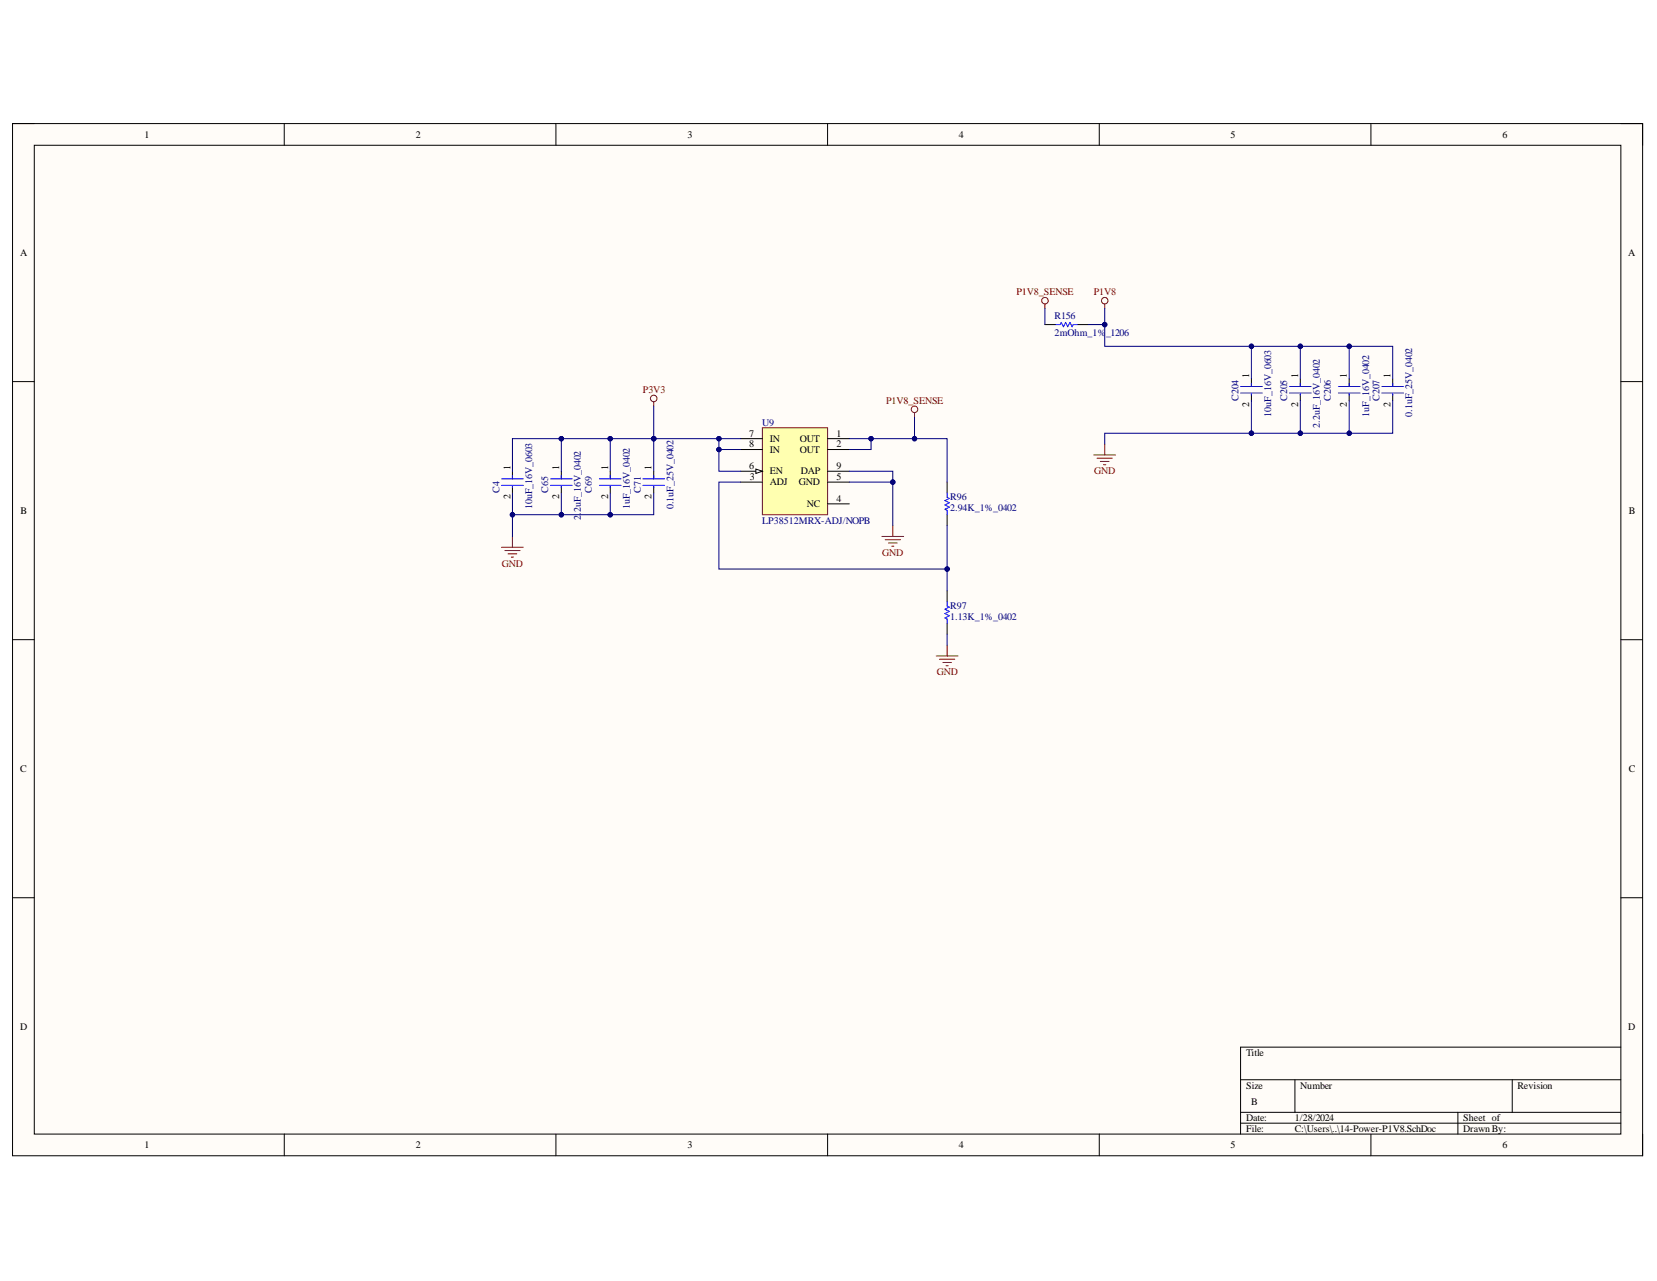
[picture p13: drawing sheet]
<svg xmlns="http://www.w3.org/2000/svg" width="279mm" height="216mm" viewBox="0 0 279 216" stroke-linecap="round" stroke-linejoin="round" font-family="sans-serif">
<defs><g id="words">
<g font-size="1.7">
<text x="24.4" y="23.2">1</text>
<text x="70.1" y="23.2">2</text>
<text x="115.9" y="23.2">3</text>
<text x="161.7" y="23.2">4</text>
<text x="207.5" y="23.2">5</text>
<text x="253.3" y="23.2">6</text>
<text x="3.4" y="43.1">A</text>
<text x="274.6" y="43.1">A</text>
<text x="210.6" y="63.6" transform="rotate(-90 210.6 63.6)">1</text>
<text x="218.9" y="63.6" transform="rotate(-90 218.9 63.6)">1</text>
<text x="227.1" y="63.6" transform="rotate(-90 227.1 63.6)">1</text>
<text x="234.5" y="63.6" transform="rotate(-90 234.5 63.6)">1</text>
<text x="210.6" y="68.6" transform="rotate(-90 210.6 68.6)">2</text>
<text x="218.9" y="68.6" transform="rotate(-90 218.9 68.6)">2</text>
<text x="227.1" y="68.6" transform="rotate(-90 227.1 68.6)">2</text>
<text x="234.5" y="68.6" transform="rotate(-90 234.5 68.6)">2</text>
<text x="126.3" y="73.6">7</text>
<text x="126.3" y="75.4">8</text>
<text x="129.8" y="74.5">IN</text>
<text x="129.8" y="76.3">IN</text>
<text x="134.9" y="74.5">OUT</text>
<text x="134.9" y="76.3">OUT</text>
<text x="141" y="73.6">1</text>
<text x="141" y="75.4">2</text>
<text x="86.1" y="79.3" transform="rotate(-90 86.1 79.3)">1</text>
<text x="94.3" y="79.3" transform="rotate(-90 94.3 79.3)">1</text>
<text x="102.6" y="79.3" transform="rotate(-90 102.6 79.3)">1</text>
<text x="109.8" y="79.3" transform="rotate(-90 109.8 79.3)">1</text>
<text x="126.3" y="79.1">6</text>
<text x="126.4" y="80.9">3</text>
<text x="129.8" y="80">EN</text>
<text x="129.8" y="81.8">ADJ</text>
<text x="134.7" y="81.8">GND</text>
<text x="135" y="80">DAP</text>
<text x="141" y="80.9">5</text>
<text x="141" y="79.1">9</text>
<text x="3.5" y="86.6">B</text>
<text x="86.1" y="84.2" transform="rotate(-90 86.1 84.2)">2</text>
<text x="94.3" y="84.2" transform="rotate(-90 94.3 84.2)">2</text>
<text x="102.6" y="84.2" transform="rotate(-90 102.6 84.2)">2</text>
<text x="109.8" y="84.2" transform="rotate(-90 109.8 84.2)">2</text>
<text x="136.1" y="85.4">NC</text>
<text x="141" y="84.6">4</text>
<text x="274.6" y="86.6">B</text>
<text x="3.4" y="130.1">C</text>
<text x="274.6" y="130.1">C</text>
<text x="3.4" y="173.6">D</text>
<text x="274.6" y="173.6">D</text>
<text x="210.1" y="178">Title</text>
<text x="210.1" y="183.5">Size</text>
<text x="219.3" y="183.5">Number</text>
<text x="255.9" y="183.5">Revision</text>
<text x="210.1" y="189">Date:</text>
<text x="210.1" y="190.7">File:</text>
<text x="211" y="186.2">B</text>
<text x="218.3" y="189">1/28/2024</text>
<text x="218.3" y="190.7">C:\Users\..\14-Power-P1V8.SchDoc</text>
<text x="246.7" y="189">Sheet of</text>
<text x="246.7" y="190.7">DrawnBy:</text>
<text x="24.4" y="193.5">1</text>
<text x="70.1" y="193.5">2</text>
<text x="115.9" y="193.5">3</text>
<text x="161.7" y="193.5">4</text>
<text x="207.5" y="193.5">5</text>
<text x="253.3" y="193.5">6</text>
</g>
<g font-size="1.7" fill="#800000">
<text x="171.4" y="49.8">P1V8_SENSE</text>
<text x="184.4" y="49.8">P1V8</text>
<text x="108.4" y="66.3">P3V3</text>
<text x="149.4" y="68.1">P1V8_SENSE</text>
<text x="184.5" y="80">GND</text>
<text x="84.6" y="95.6">GND</text>
<text x="148.7" y="93.7">GND</text>
<text x="158" y="113.8">GND</text>
</g>
<g font-size="1.7" fill="#000080">
<text x="177.8" y="53.8">R156</text>
<text x="177.8" y="56.7">2mOhm_1%</text>
<text x="186.5" y="56.7">_1206</text>
<text x="128.5" y="71.8">U9</text>
<text x="208.9" y="67.5" transform="rotate(-90 208.9 67.5)">C204</text>
<text x="214.3" y="70.2" transform="rotate(-90 214.3 70.2)">10uF_16V_0603</text>
<text x="217.1" y="67.5" transform="rotate(-90 217.1 67.5)">C205</text>
<text x="224.4" y="67.5" transform="rotate(-90 224.4 67.5)">C206</text>
<text x="230.8" y="70.2" transform="rotate(-90 230.8 70.2)">1uF_16V_0402</text>
<text x="232.6" y="67.5" transform="rotate(-90 232.6 67.5)">C207</text>
<text x="238.1" y="70.2" transform="rotate(-90 238.1 70.2)">0.1uF_25V_0402</text>
<text x="222.6" y="72.1" transform="rotate(-90 222.6 72.1)">2.2uF_16V_0402</text>
<text x="84.2" y="83.1" transform="rotate(-90 84.2 83.1)">C4</text>
<text x="92.4" y="83.1" transform="rotate(-90 92.4 83.1)">C65</text>
<text x="99.8" y="83.1" transform="rotate(-90 99.8 83.1)">C69</text>
<text x="108.1" y="83.1" transform="rotate(-90 108.1 83.1)">C71</text>
<text x="89.7" y="85.9" transform="rotate(-90 89.7 85.9)">10uF_16V_0603</text>
<text x="97.9" y="87.6" transform="rotate(-90 97.9 87.6)">2.</text>
<text x="97.9" y="86.4" transform="rotate(-90 97.9 86.4)">2uF_16V_0402</text>
<text x="106.2" y="85.9" transform="rotate(-90 106.2 85.9)">1uF_16V_0402</text>
<text x="113.6" y="85.9" transform="rotate(-90 113.6 85.9)">0.1uF_25V_0402</text>
<text x="128.5" y="88.2">LP38512MRX-ADJ/NOPB</text>
<text x="160.2" y="84.3">R96</text>
<text x="160.2" y="86.2">2.94K_1%_0402</text>
<text x="160.2" y="102.7">R97</text>
<text x="160.2" y="104.5">1.13K_1%_0402</text>
</g>
</g></defs>
<path d="M2.1 20.8h274.9v174h-274.9z" fill-rule="evenodd" fill="#fffcf8"/>
<path d="M2.1 20.8h274.9v174h-274.9z" fill="none" stroke="#000" stroke-width=".17"/>
<path d="M5.8 24.5h267.5v166.6h-267.5z" fill-rule="evenodd" fill="#fffcf8"/>
<g fill="none" stroke="#000" stroke-width=".17">
<path d="M2.1 20.8h3.7M5.8 24.5h267.5v166.6h-267.5zM47.9 20.8v3.7M93.7 20.8v3.7M139.5 20.8v3.7M185.4 20.8v3.7M231.2 20.8v3.7M273.3 20.8h3.7v3.7M176.2 54.7h1.8M181.7 54.7h1.8M2.1 64.3h3.7M86.4 79.4v1.3"/>
<path d="M94.7 79.4v1.3M102.9 79.4v1.3M110.2 79.4v1.3M211 63.9v1.2M211 66.4v1.1M219.3 63.9v1.2M219.3 66.4v1.1M227.5 63.9v1.2M227.5 66.4v1.1M234.8 63.9v1.2M234.8 66.4v1.1M273.3 64.3h3.7"/>
<path d="M86.4 82v1.1M94.7 82v1.1M102.9 82v1.1M110.2 82v1.1M2.1 107.8h3.7M273.3 107.8h3.7M2.1 151.3h3.7M273.3 151.3h3.7M273.3 176.5h-64.1v14.6M47.9 191.1v3.7M93.7 191.1v3.7M139.5 191.1v3.7"/>
<path d="M185.4 191.1v3.7M209.2 182h64.1M209.2 187.5h64.1M209.2 189.3h64.1M218.3 182v5.5M231.2 191.1v3.7M245.8 187.5v3.6M255 182v5.5M277 191.1v3.7"/>
</g>
<g fill="none" stroke="#800000" stroke-width=".17">
<path d="M176.2 51.2v.8M186.3 51.2v.8M110.2 67.7v.7M154.2 69.5v.8M184.4 76.7h3.7M185 77.2h2.6M185.5 77.8h1.5M186.1 78.3h.4M186.3 74.8v1.9M84.6 92.2h3.6M85.1 92.8h2.6M85.7 93.3h1.4"/>
<path d="M86.2 93.9h.4M86.4 90.4v1.8"/>
<circle cx="176.2" cy="50.7" r=".55"/>
<circle cx="186.3" cy="50.7" r=".55"/>
<circle cx="110.2" cy="67.2" r=".55"/>
<circle cx="154.2" cy="69" r=".55"/>
</g>
<g fill="none" stroke="#00f" stroke-width=".17">
<path d="M178 54.7h.8l.1-.4 .4 .8 .4-.8 .3 .8 .4-.8 .4 .8 .2-.4h.7M209.2 65.1h3.6M209.2 66.2h3.6M211 64.6v.5M211 66.4v.2M217.4 65.1h3.7M217.4 66.2h3.7M219.3 64.6v.5M219.3 66.4v.2M225.7 65.1h3.6M225.7 66.2h3.6M227.5 64.6v.5"/>
<path d="M227.5 66.4v.2M233 65.1h3.7M233 66.2h3.7M234.8 64.6v.5M234.8 66.4v.2M84.6 80.7h3.6M84.6 81.8h3.6M86.4 80.2v.5M86.4 82v.2M92.8 80.7h3.7M92.8 81.8h3.7M94.7 80.2v.5"/>
<path d="M94.7 82v.2M101.1 80.7h3.6M101.1 81.8h3.6M102.9 80.2v.5M102.9 82v.2M108.4 80.7h3.7M108.4 81.8h3.7M110.2 80.2v.5M110.2 82v.2"/>
</g>
<path d="M128.6 72.1h10.9v14.6h-10.9z" fill-rule="evenodd" fill="#ffffb0"/>
<path d="M128.6 72.1h10.9v14.6h-10.9z" fill="none" stroke="#800000" stroke-width=".17"/>
<path d="M124.9 73.9h3.7M124.9 79.4h3.7M139.5 73.9h3.7M139.5 84.9h3.7M139.5 81.3h3.7" fill="none" stroke="#000" stroke-width=".17"/>
<path d="M127.5 79.1l1.1 .3-1.1 .4z" fill="#f8fcff"/>
<path d="M124.9 75.8h3.7M127.5 79.1l1.1 .3-1.1 .4zM139.5 75.8h3.7M139.5 79.4h3.7M124.9 81.3h3.7M159.7 81.3v1.8M159.7 86.7v1.9M159.7 99.6v1.8M159.7 105.1v1.8" fill="none" stroke="#000" stroke-width=".17"/>
<path d="M148.7 90.4h3.7M149.3 91h2.5M149.8 91.5h1.5M150.4 92.1h.3M150.5 88.6v1.8" fill="none" stroke="#800000" stroke-width=".17"/>
<path d="M159.7 83.1v.7l.4 .2-.8 .4 .8 .3-.8 .4 .8 .4-.8 .3 .4 .2v.7M159.7 101.4v.7l.4 .2-.8 .4 .8 .3-.8 .4 .8 .4-.8 .3 .4 .2v.8" fill="none" stroke="#00f" stroke-width=".17"/>
<path d="M186.3 52v2.7h-2.8" fill="none" stroke="#000080" stroke-width=".17"/>
<circle cx="186.3" cy="54.7" r=".37" fill="#000080"/>
<g fill="none" stroke="#000080" stroke-width=".17">
<path d="M176.2 52v2.7M186.3 54.7v3.7h48.5v5.5"/>
<circle cx="186.3" cy="54.7" r=".37"/>
</g>
<circle cx="186.3" cy="54.7" r=".37" fill="#000080"/>
<circle cx="186.3" cy="54.7" r=".37" fill="none" stroke="#000080" stroke-width=".17"/>
<circle cx="211" cy="58.4" r=".37" fill="#000080"/>
<circle cx="211" cy="58.4" r=".37" fill="none" stroke="#000080" stroke-width=".17"/>
<circle cx="219.3" cy="58.4" r=".36" fill="#000080"/>
<circle cx="219.3" cy="58.4" r=".36" fill="none" stroke="#000080" stroke-width=".17"/>
<circle cx="227.5" cy="58.4" r=".36" fill="#000080"/>
<g fill="none" stroke="#000080" stroke-width=".17">
<path d="M211 67.5v5.5"/>
<circle cx="227.5" cy="58.4" r=".36"/>
</g>
<circle cx="211" cy="73" r=".37" fill="#000080"/>
<g fill="none" stroke="#000080" stroke-width=".17">
<path d="M211 58.4v5.5"/>
<circle cx="211" cy="73" r=".37"/>
</g>
<circle cx="211" cy="58.4" r=".37" fill="#000080"/>
<g fill="none" stroke="#000080" stroke-width=".17">
<path d="M219.3 67.5v5.5"/>
<circle cx="211" cy="58.4" r=".37"/>
</g>
<circle cx="219.3" cy="73" r=".36" fill="#000080"/>
<g fill="none" stroke="#000080" stroke-width=".17">
<path d="M219.3 58.4v5.5"/>
<circle cx="219.3" cy="73" r=".36"/>
</g>
<circle cx="219.3" cy="58.4" r=".36" fill="#000080"/>
<g fill="none" stroke="#000080" stroke-width=".17">
<path d="M227.5 67.5v5.5"/>
<circle cx="219.3" cy="58.4" r=".36"/>
</g>
<circle cx="227.5" cy="73" r=".36" fill="#000080"/>
<g fill="none" stroke="#000080" stroke-width=".17">
<path d="M227.5 58.4v5.5"/>
<circle cx="227.5" cy="73" r=".36"/>
</g>
<circle cx="227.5" cy="58.4" r=".36" fill="#000080"/>
<g fill="none" stroke="#000080" stroke-width=".17">
<path d="M234.8 67.5v5.5h-48.5v1.8"/>
<circle cx="227.5" cy="58.4" r=".36"/>
</g>
<circle cx="211" cy="73" r=".37" fill="#000080"/>
<circle cx="211" cy="73" r=".37" fill="none" stroke="#000080" stroke-width=".17"/>
<circle cx="219.3" cy="73" r=".36" fill="#000080"/>
<circle cx="219.3" cy="73" r=".36" fill="none" stroke="#000080" stroke-width=".17"/>
<circle cx="227.5" cy="73" r=".36" fill="#000080"/>
<g fill="none" stroke="#000080" stroke-width=".17">
<path d="M86.4 83.1v7.3"/>
<circle cx="227.5" cy="73" r=".36"/>
</g>
<circle cx="86.4" cy="86.8" r=".37" fill="#000080"/>
<g fill="none" stroke="#000080" stroke-width=".17">
<path d="M94.7 83.1v3.6h-8.3"/>
<circle cx="86.4" cy="86.8" r=".37"/>
</g>
<circle cx="94.7" cy="86.8" r=".37" fill="#000080"/>
<circle cx="94.7" cy="86.8" r=".37" fill="none" stroke="#000080" stroke-width=".17"/>
<circle cx="86.4" cy="86.8" r=".37" fill="#000080"/>
<g fill="none" stroke="#000080" stroke-width=".17">
<path d="M102.9 83.1v3.6h-8.2"/>
<circle cx="86.4" cy="86.8" r=".37"/>
</g>
<circle cx="102.9" cy="86.8" r=".37" fill="#000080"/>
<circle cx="102.9" cy="86.8" r=".37" fill="none" stroke="#000080" stroke-width=".17"/>
<circle cx="94.7" cy="86.8" r=".37" fill="#000080"/>
<g fill="none" stroke="#000080" stroke-width=".17">
<path d="M110.2 83.1v3.6h-7.3"/>
<circle cx="94.7" cy="86.8" r=".37"/>
</g>
<circle cx="102.9" cy="86.8" r=".37" fill="#000080"/>
<g fill="none" stroke="#000080" stroke-width=".17">
<path d="M94.7 73.9h15.5"/>
<circle cx="102.9" cy="86.8" r=".37"/>
</g>
<circle cx="94.7" cy="73.9" r=".37" fill="#000080"/>
<circle cx="94.7" cy="73.9" r=".37" fill="none" stroke="#000080" stroke-width=".17"/>
<circle cx="102.9" cy="73.9" r=".37" fill="#000080"/>
<circle cx="102.9" cy="73.9" r=".37" fill="none" stroke="#000080" stroke-width=".17"/>
<circle cx="110.2" cy="73.9" r=".37" fill="#000080"/>
<g fill="none" stroke="#000080" stroke-width=".17">
<path d="M102.9 73.9v5.5"/>
<circle cx="110.2" cy="73.9" r=".37"/>
</g>
<circle cx="102.9" cy="73.9" r=".37" fill="#000080"/>
<g fill="none" stroke="#000080" stroke-width=".17">
<path d="M110.2 73.9v5.5"/>
<circle cx="102.9" cy="73.9" r=".37"/>
</g>
<circle cx="110.2" cy="73.9" r=".37" fill="#000080"/>
<g fill="none" stroke="#000080" stroke-width=".17">
<path d="M86.4 79.4v-5.5h8.3v5.5"/>
<circle cx="110.2" cy="73.9" r=".37"/>
</g>
<circle cx="94.7" cy="73.9" r=".37" fill="#000080"/>
<g fill="none" stroke="#000080" stroke-width=".17">
<path d="M143.2 79.4h7.3v9.2"/>
<circle cx="94.7" cy="73.9" r=".37"/>
</g>
<circle cx="150.5" cy="81.3" r=".37" fill="#000080"/>
<g fill="none" stroke="#000080" stroke-width=".17">
<path d="M143.2 81.3h7.3"/>
<circle cx="150.5" cy="81.3" r=".37"/>
</g>
<circle cx="150.5" cy="81.3" r=".37" fill="#000080"/>
<g fill="none" stroke="#000080" stroke-width=".17">
<path d="M154.2 70.3v3.6h-11"/>
<circle cx="150.5" cy="81.3" r=".37"/>
</g>
<circle cx="146.9" cy="73.9" r=".37" fill="#000080"/>
<circle cx="146.9" cy="73.9" r=".37" fill="none" stroke="#000080" stroke-width=".17"/>
<circle cx="154.2" cy="73.9" r=".37" fill="#000080"/>
<g fill="none" stroke="#000080" stroke-width=".17">
<path d="M146.9 73.9v1.9h-3.7"/>
<circle cx="154.2" cy="73.9" r=".37"/>
</g>
<circle cx="146.9" cy="73.9" r=".37" fill="#000080"/>
<g fill="none" stroke="#000080" stroke-width=".17">
<path d="M110.2 68.4v5.5h14.7"/>
<circle cx="146.9" cy="73.9" r=".37"/>
</g>
<circle cx="110.2" cy="73.9" r=".37" fill="#000080"/>
<circle cx="110.2" cy="73.9" r=".37" fill="none" stroke="#000080" stroke-width=".17"/>
<circle cx="121.2" cy="73.9" r=".37" fill="#000080"/>
<g fill="none" stroke="#000080" stroke-width=".17">
<path d="M121.2 73.9v1.9h3.7"/>
<circle cx="121.2" cy="73.9" r=".37"/>
</g>
<circle cx="121.2" cy="75.8" r=".36" fill="#000080"/>
<circle cx="121.2" cy="75.8" r=".36" fill="none" stroke="#000080" stroke-width=".17"/>
<circle cx="121.2" cy="73.9" r=".37" fill="#000080"/>
<g fill="none" stroke="#000080" stroke-width=".17">
<path d="M121.2 75.8v3.6h3.7"/>
<circle cx="121.2" cy="73.9" r=".37"/>
</g>
<circle cx="121.2" cy="75.8" r=".36" fill="#000080"/>
<g fill="none" stroke="#000080" stroke-width=".17">
<path d="M154.2 73.9h5.5v7.4"/>
<circle cx="121.2" cy="75.8" r=".36"/>
</g>
<circle cx="154.2" cy="73.9" r=".37" fill="#000080"/>
<g fill="none" stroke="#000080" stroke-width=".17">
<path d="M159.7 88.6v11"/>
<circle cx="154.2" cy="73.9" r=".37"/>
</g>
<circle cx="159.7" cy="95.9" r=".37" fill="#000080"/>
<g fill="none" stroke="#000080" stroke-width=".17">
<path d="M124.9 81.3h-3.7v14.6h38.5M159.7 106.9v1.8"/>
<circle cx="159.7" cy="95.9" r=".37"/>
</g>
<path d="M157.9 110.6h3.6M158.4 111.1h2.6M159 111.7h1.4M159.5 112.2h.4M159.7 108.7v1.9" fill="none" stroke="#800000" stroke-width=".17"/>
<circle cx="159.7" cy="95.9" r=".37" fill="#000080"/>
<circle cx="159.7" cy="95.9" r=".37" fill="none" stroke="#000080" stroke-width=".17"/>
<use href="#words"/>
</svg>
